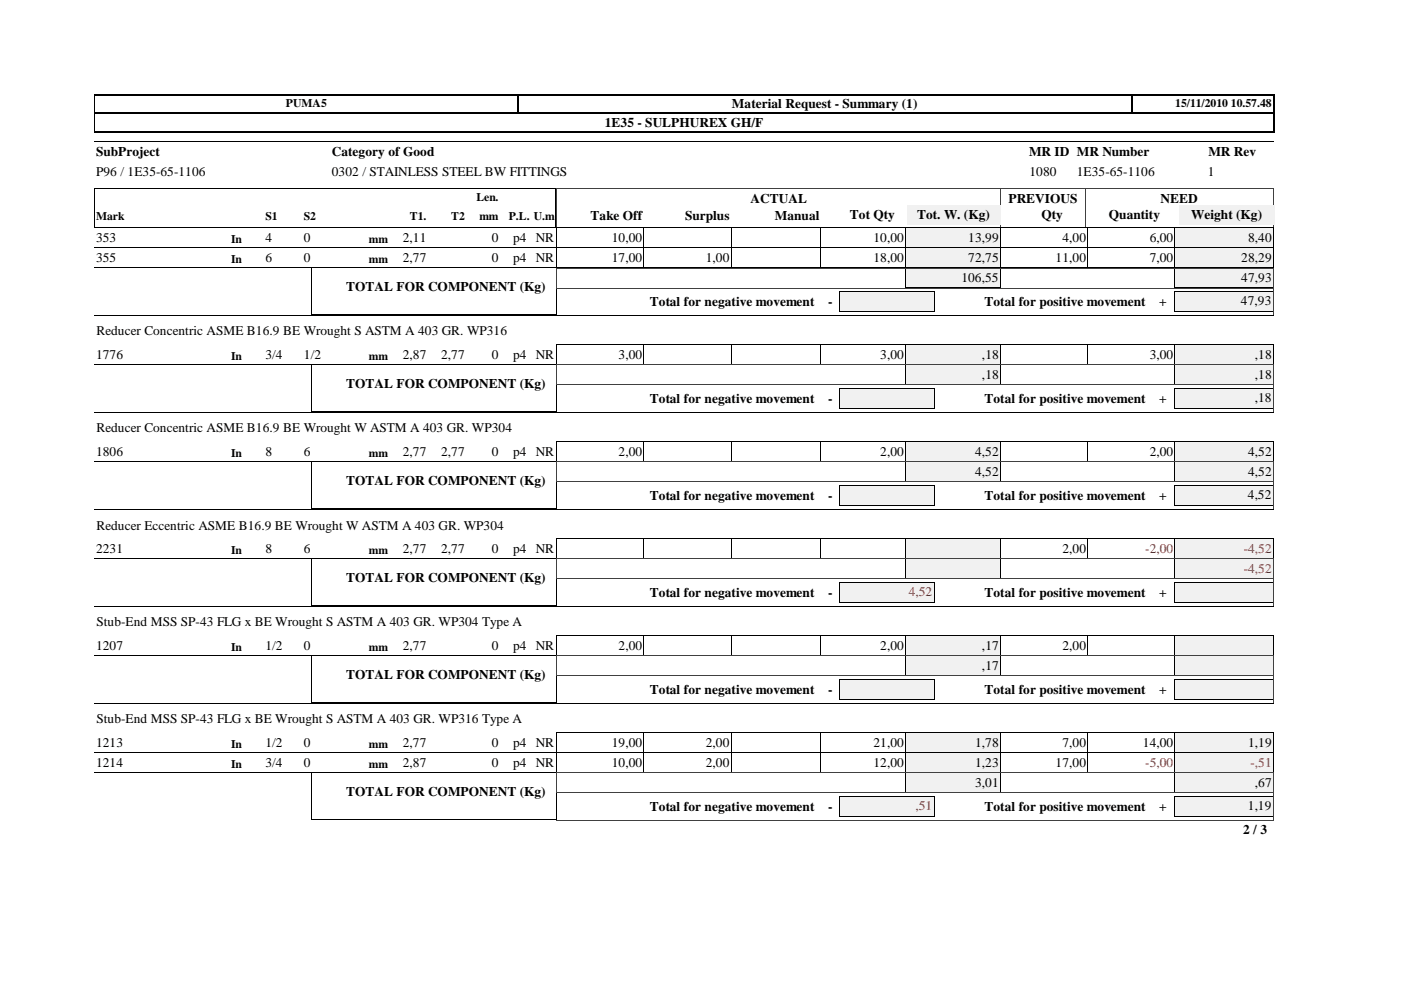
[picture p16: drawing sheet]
<svg xmlns="http://www.w3.org/2000/svg" width="297mm" height="210mm" viewBox="0 0 297 210" stroke-linecap="round" stroke-linejoin="round" font-family="sans-serif">
<defs><g id="words">
<g font-size="2.8">
<text x="155.2" y="22.9">Material Request - Summary (1)</text>
<text x="128.2" y="26.8">1E35 - SULPHUREX GH/F</text>
<text x="20.4" y="33.1">SubProject</text>
<text x="70.4" y="33">Category of Good</text>
<text x="218.2" y="33">MR ID MR Number</text>
<text x="256.2" y="33">MR Rev</text>
<text x="20.4" y="37.3">P96 / 1E35-65-1106</text>
<text x="70.4" y="37.2">0302 / STAINLESS STEEL BW FITTINGS</text>
<text x="218.3" y="37.2">1080</text>
<text x="228.3" y="37.2">1E35-65-1106</text>
<text x="256.1" y="37.2">1</text>
<text x="125.2" y="46.7">Take Off</text>
<text x="145.2" y="46.7">Surplus</text>
<text x="159.1" y="43">ACTUAL</text>
<text x="164.3" y="46.7">Manual</text>
<text x="180.2" y="46.4">Tot Qty</text>
<text x="194.4" y="46.4">Tot. W. (Kg)</text>
<text x="213.8" y="43">PREVIOUS</text>
<text x="220.8" y="46.4">Qty</text>
<text x="235.1" y="46.4">Quantity</text>
<text x="246.1" y="43">NEED</text>
<text x="252.6" y="46.4">Weight (Kg)</text>
<text x="20.4" y="51.3">353</text>
<text x="56.3" y="51.3">4</text>
<text x="64.4" y="51.3">0</text>
<text x="85.4" y="51.3">2,11</text>
<text x="104.3" y="51.3">0</text>
<text x="108.8" y="51.3">p4 NR</text>
<text x="129.7" y="51.3">10,00</text>
<text x="185.2" y="51.3">10,00</text>
<text x="205.3" y="51.3">13,99</text>
<text x="225.3" y="51.3">4,00</text>
<text x="243.8" y="51.3">6,00</text>
<text x="264.6" y="51.3">8,40</text>
<text x="20.4" y="55.5">355</text>
<text x="56.3" y="55.5">6</text>
<text x="64.4" y="55.5">0</text>
<text x="85.4" y="55.5">2,77</text>
<text x="104.3" y="55.5">0</text>
<text x="108.8" y="55.5">p4 NR</text>
<text x="129.7" y="55.5">17,00</text>
<text x="149.6" y="55.5">1,00</text>
<text x="185.2" y="55.5">18,00</text>
<text x="203.8" y="59.7">106,55</text>
<text x="205.3" y="55.5">72,75</text>
<text x="223.8" y="55.5">11,00</text>
<text x="243.8" y="55.5">7,00</text>
<text x="263.2" y="55.5">28,29</text>
<text x="263.2" y="59.7">47,93</text>
<text x="73.4" y="61.8">TOTAL FOR COMPONENT (Kg)</text>
<text x="137.7" y="64.8">Total for negative movement</text>
<text x="175.6" y="64.8">-</text>
<text x="208.7" y="64.8">Total for positive movement</text>
<text x="245.7" y="64.8">+</text>
<text x="263.1" y="64.8">47,93</text>
<text x="20.4" y="71.1">Reducer Concentric ASME B16.9 BE Wrought S ASTM A 403 GR. WP316</text>
<text x="20.4" y="76">1776</text>
<text x="56.3" y="76">3/4</text>
<text x="64.4" y="76">1/2</text>
<text x="85.4" y="76">2,87</text>
<text x="93.5" y="76">2,77</text>
<text x="104.3" y="76">0</text>
<text x="108.8" y="76">p4 NR</text>
<text x="131.1" y="76">3,00</text>
<text x="186.6" y="76">3,00</text>
<text x="208.2" y="76">,18</text>
<text x="243.8" y="76">3,00</text>
<text x="266.1" y="76">,18</text>
<text x="73.4" y="82.3">TOTAL FOR COMPONENT (Kg)</text>
<text x="208.2" y="80.3">,18</text>
<text x="266.1" y="80.3">,18</text>
<text x="137.7" y="85.3">Total for negative movement</text>
<text x="175.6" y="85.3">-</text>
<text x="208.7" y="85.3">Total for positive movement</text>
<text x="245.7" y="85.3">+</text>
<text x="266" y="85.3">,18</text>
<text x="20.4" y="91.7">Reducer Concentric ASME B16.9 BE Wrought W ASTM A 403 GR. WP304</text>
<text x="20.4" y="96.6">1806</text>
<text x="56.3" y="96.6">8</text>
<text x="64.4" y="96.6">6</text>
<text x="85.4" y="96.6">2,77</text>
<text x="93.5" y="96.6">2,77</text>
<text x="104.3" y="96.6">0</text>
<text x="108.8" y="96.6">p4 NR</text>
<text x="131.1" y="96.6">2,00</text>
<text x="186.6" y="96.6">2,00</text>
<text x="206.8" y="96.6">4,52</text>
<text x="206.8" y="100.8">4,52</text>
<text x="243.8" y="96.6">2,00</text>
<text x="264.6" y="96.6">4,52</text>
<text x="264.6" y="100.8">4,52</text>
<text x="73.4" y="102.9">TOTAL FOR COMPONENT (Kg)</text>
<text x="137.7" y="105.9">Total for negative movement</text>
<text x="175.6" y="105.9">-</text>
<text x="208.7" y="105.9">Total for positive movement</text>
<text x="245.7" y="105.9">+</text>
<text x="264.5" y="105.9">4,52</text>
<text x="20.4" y="112.3">Reducer Eccentric ASME B16.9 BE Wrought W ASTM A 403 GR. WP304</text>
<text x="20.4" y="117.2">2231</text>
<text x="56.3" y="117.2">8</text>
<text x="64.4" y="117.2">6</text>
<text x="85.4" y="117.2">2,77</text>
<text x="93.5" y="117.2">2,77</text>
<text x="104.3" y="117.2">0</text>
<text x="108.8" y="117.2">p4 NR</text>
<text x="225.3" y="117.2">2,00</text>
<text x="73.4" y="123.4">TOTAL FOR COMPONENT (Kg)</text>
<text x="137.7" y="126.5">Total for negative movement</text>
<text x="175.6" y="126.5">-</text>
<text x="208.7" y="126.5">Total for positive movement</text>
<text x="245.7" y="126.5">+</text>
<text x="20.4" y="137.8">1207</text>
<text x="20.4" y="132.8">Stub-End MSS SP-43 FLG x BE Wrought S ASTM A 403 GR. WP304 Type A</text>
<text x="56.3" y="137.8">1/2</text>
<text x="64.4" y="137.8">0</text>
<text x="85.4" y="137.8">2,77</text>
<text x="104.3" y="137.8">0</text>
<text x="108.8" y="137.8">p4 NR</text>
<text x="131.1" y="137.8">2,00</text>
<text x="186.6" y="137.8">2,00</text>
<text x="208.2" y="137.8">,17</text>
<text x="225.3" y="137.8">2,00</text>
<text x="208.2" y="142">,17</text>
<text x="73.4" y="144">TOTAL FOR COMPONENT (Kg)</text>
<text x="137.7" y="147.1">Total for negative movement</text>
<text x="175.6" y="147.1">-</text>
<text x="208.7" y="147.1">Total for positive movement</text>
<text x="245.7" y="147.1">+</text>
<text x="20.4" y="153.4">Stub-End MSS SP-43 FLG x BE Wrought S ASTM A 403 GR. WP316 Type A</text>
<text x="20.4" y="158.3">1213</text>
<text x="56.3" y="158.3">1/2</text>
<text x="64.4" y="158.3">0</text>
<text x="85.4" y="158.3">2,77</text>
<text x="104.3" y="158.3">0</text>
<text x="108.8" y="158.3">p4 NR</text>
<text x="129.7" y="158.3">19,00</text>
<text x="149.6" y="158.3">2,00</text>
<text x="185.2" y="158.3">21,00</text>
<text x="206.8" y="158.3">1,78</text>
<text x="225.3" y="158.3">7,00</text>
<text x="242.3" y="158.3">14,00</text>
<text x="264.6" y="158.3">1,19</text>
<text x="20.4" y="162.6">1214</text>
<text x="56.3" y="162.6">3/4</text>
<text x="64.4" y="162.6">0</text>
<text x="85.4" y="162.6">2,87</text>
<text x="104.3" y="162.6">0</text>
<text x="108.8" y="162.6">p4 NR</text>
<text x="129.7" y="162.6">10,00</text>
<text x="149.6" y="162.6">2,00</text>
<text x="185.2" y="162.6">12,00</text>
<text x="206.8" y="162.6">1,23</text>
<text x="206.8" y="166.8">3,01</text>
<text x="223.8" y="162.6">17,00</text>
<text x="266.1" y="166.8">,67</text>
<text x="73.4" y="168.8">TOTAL FOR COMPONENT (Kg)</text>
<text x="137.7" y="171.9">Total for negative movement</text>
<text x="175.6" y="171.9">-</text>
<text x="208.7" y="171.9">Total for positive movement</text>
<text x="245.7" y="171.9">+</text>
<text x="264.5" y="171.8">1,19</text>
<text x="263.6" y="176.9">2 / 3</text>
</g>
<g font-size="2.8" fill="#f00">
<text x="242.8" y="117.2">-2,00</text>
<text x="263.7" y="117.2">-4,52</text>
<text x="263.7" y="121.4">-4,52</text>
<text x="192.7" y="126.4">4,52</text>
<text x="242.8" y="162.6">-5,00</text>
<text x="265.1" y="162.6">-,51</text>
<text x="194.1" y="171.8">,51</text>
</g>
<g font-size="2.5">
<text x="60.6" y="22.6">PUMA5</text>
<text x="249.2" y="22.6">15/11/2010 10.57.48</text>
<text x="20.4" y="46.7">Mark</text>
<text x="56.3" y="46.7">S1</text>
<text x="64.4" y="46.7">S2</text>
<text x="86.9" y="46.7">T1.</text>
<text x="95.7" y="46.7">T2</text>
<text x="101" y="42.7">Len.</text>
<text x="101.6" y="46.7">mm</text>
<text x="107.9" y="46.7">P.L. U.m</text>
<text x="49" y="51.5">In</text>
<text x="78.2" y="51.5">mm</text>
<text x="49" y="55.8">In</text>
<text x="78.2" y="55.8">mm</text>
<text x="49" y="76.3">In</text>
<text x="78.2" y="76.3">mm</text>
<text x="49" y="96.9">In</text>
<text x="78.2" y="96.9">mm</text>
<text x="49" y="117.4">In</text>
<text x="78.2" y="117.4">mm</text>
<text x="49" y="138">In</text>
<text x="78.2" y="138">mm</text>
<text x="49" y="158.6">In</text>
<text x="78.2" y="158.6">mm</text>
<text x="49" y="162.8">In</text>
<text x="78.2" y="162.8">mm</text>
</g>
</g></defs>
<path d="M270.1 20v4.1M20 20.1h250.3M20 24h250.3M20 27.9h250.3" fill="none" stroke="#000" stroke-width=".25"/>
<path d="M239.9 20v4.1" fill="none" stroke="#000" stroke-width=".38"/>
<path d="M109.9 20v4.1" fill="none" stroke="#000" stroke-width=".34"/>
<path d="M20.1 20v8M20 30h250M20 39.9h97.9M20 39.9v8.3l97.9 .1v-8.4" fill="none" stroke="#000" stroke-width=".21"/>
<path d="M20 24h250.3M270.1 23.9v4.1" fill="none" stroke="#000" stroke-width=".3"/>
<path d="M118 39.9h152M118 39.9v8.3h152M212.1 39.9v8.4M212.2 39.9v8.4M230.1 39.9v8.4M270 39.9v8.4" fill="none" stroke="#404040" stroke-width=".21"/>
<path d="M99.6 43.9h6.4v3.8h-6.4z" fill="#fff"/>
<g fill="#f1f1f1">
<path d="M192.3 43.4h19.8v4.2h-19.8z"/>
<path d="M250 43.4h20.2v4.2h-20.2z"/>
</g>
<path d="M20 52.5h172.1M118 48.3h74.1M118 48.3v4.2M136.5 48.3v4.2M155 48.3v4.2M174.1 48.3v4.2M192 48.3v4.2M212.1 48.3h37M212.1 48.3v4.2M230.6 48.3v4.2M249.1 48.3v4.2h-37" fill="none" stroke="#000" stroke-width=".21"/>
<path d="M192.1 48.3h20v4.2h-20z" fill="#f1f1f1"/>
<path d="M192 48.3h20.1M192 48.3v4.2h20.1v-4.2" fill="none" stroke="#000" stroke-width=".21"/>
<path d="M249.1 48.3h20.9v4.2h-20.9z" fill="#f1f1f1"/>
<g fill="none" stroke="#000" stroke-width=".21">
<path d="M20 56.7h172.1M118 52.5h74.1M118 52.5v4.3M136.5 52.5v4.3M155 52.5v4.3M174.1 52.5v4.3M192 52.5v4.3M212.1 52.5h57.9M212.1 52.5v4.3M230.6 52.5v4.3M249.1 48.3h20.9M249.1 48.3v8.5l-37-.1"/>
<path d="M270 48.3v4.2"/>
</g>
<path d="M192.1 52.5h20v4.2h-20z" fill="#f1f1f1"/>
<path d="M192 52.5h20.1M192 52.5v4.2l20.1 .1v-4.3" fill="none" stroke="#000" stroke-width=".21"/>
<path d="M249.1 52.5h20.9v4.2h-20.9z" fill="#f1f1f1"/>
<path d="M249.1 52.5h20.9M249.1 56.7h20.9M249.1 52.5v4.3M270 52.5v4.3" fill="none" stroke="#000" stroke-width=".21"/>
<path d="M192.1 56.7h20v4.3h-20z" fill="#f1f1f1"/>
<path d="M192 56.7h20.1M192 56.7v4.3M212.1 56.7v4.3M192 61h20.1" fill="none" stroke="#000" stroke-width=".21"/>
<path d="M249.1 56.7h20.9v4.3h-20.9z" fill="#f1f1f1"/>
<path d="M249.1 56.7h20.9M249.1 56.7v4.3M270 56.7v4.3M249.1 61h20.9" fill="none" stroke="#000" stroke-width=".21"/>
<path d="M249.1 61.8h20.8v4.2h-20.8z" fill="#f1f1f1"/>
<path d="M249 61.7h21M249.1 61.7l-.1 4.3h20.9v-4.3" fill="none" stroke="#000" stroke-width=".21"/>
<path d="M178 61.8h20v4.2h-20z" fill="#f1f1f1"/>
<g fill="none" stroke="#000" stroke-width=".21">
<path d="M66 56.7h52.1M66 56.7v10M118 56.7v10M20 66.8h250M20 77.3h172.1M66 66.7h52.1M136.5 73v4.3M155 73v4.3M174.1 73v4.3M177.9 61.7h20.2M177.9 61.7v4.3h20.2v-4.3M192 73v4.3"/>
<path d="M192.1 73h-74.1v4.3M212.1 73h37v4.3h-37M212.1 73v4.3M230.6 73v4.3"/>
</g>
<path d="M118 61v5.8h152.1v-5.7h-152.1v-4.3h152.1v4.3" fill="none" stroke="#404040" stroke-width=".21"/>
<path d="M192.1 73h20v4.3h-20z" fill="#f1f1f1"/>
<path d="M192 73h20.1v4.3h-20.1z" fill="none" stroke="#000" stroke-width=".21"/>
<path d="M249.1 73h20.9v4.3h-20.9z" fill="#f1f1f1"/>
<path d="M249.1 73h20.9M249.1 77.3h20.9M249.1 73v4.3M270 73v4.3" fill="none" stroke="#000" stroke-width=".21"/>
<path d="M192.1 77.3h20v4.2h-20z" fill="#f1f1f1"/>
<path d="M192 77.3h20.1v4.2h-20.1z" fill="none" stroke="#000" stroke-width=".21"/>
<path d="M249.1 77.3h20.9v4.2h-20.9z" fill="#f1f1f1"/>
<path d="M249.1 77.3h20.9M249.1 77.3v4.2M270 77.3v4.2M249.1 81.5h20.9" fill="none" stroke="#000" stroke-width=".21"/>
<path d="M249.1 82.3h20.8v4.2h-20.8z" fill="#f1f1f1"/>
<path d="M249 82.3h21l-.1 4.2h-20.9z" fill="none" stroke="#000" stroke-width=".21"/>
<path d="M178 82.3h20v4.2h-20z" fill="#f1f1f1"/>
<g fill="none" stroke="#000" stroke-width=".21">
<path d="M66 77.3h52.1l-.1 9.9h-52zM20 87.4h250M20 97.9h172.1M136.5 93.6v4.3M155 93.6v4.3M174.1 93.6v4.3M177.9 82.3h20.2v4.2h-20.2zM192 93.6v4.3M192.1 93.6h-74.1v4.3M212.1 93.6h37v4.3M212.1 97.9h37M212.1 93.6v4.3"/>
<path d="M230.6 93.6v4.3"/>
</g>
<path d="M118 77.4h152.1M118 77.3v4.3M270.1 77.3v4.3M118 81.6v5.8h152.1v-5.8h-152.1" fill="none" stroke="#404040" stroke-width=".21"/>
<path d="M192.1 93.6h20v4.2h-20z" fill="#f1f1f1"/>
<path d="M192 97.9h20.1M192 97.9v-4.3h20.1v4.3" fill="none" stroke="#000" stroke-width=".21"/>
<path d="M249.1 93.6h20.9v4.2h-20.9z" fill="#f1f1f1"/>
<path d="M249.1 93.6h20.9M249.1 97.9h20.9M249.1 93.6v4.3M270 93.6v4.3" fill="none" stroke="#000" stroke-width=".21"/>
<path d="M192.1 97.8h20v4.3h-20z" fill="#f1f1f1"/>
<path d="M192 97.9h20.1v4.2h-20.1z" fill="none" stroke="#000" stroke-width=".21"/>
<path d="M249.1 97.8h20.9v4.3h-20.9z" fill="#f1f1f1"/>
<path d="M249.1 97.9h20.9M249.1 97.8v4.3M270 97.8v4.3M249.1 102.1h20.9" fill="none" stroke="#000" stroke-width=".21"/>
<path d="M249.1 102.9h20.8v4.2h-20.8z" fill="#f1f1f1"/>
<path d="M249 107.1h21M249.1 107.1l-.1-4.3h21l-.1 4.3" fill="none" stroke="#000" stroke-width=".21"/>
<path d="M178 102.9h20v4.2h-20z" fill="#f1f1f1"/>
<g fill="none" stroke="#000" stroke-width=".21">
<path d="M66 97.9h52.1l-.1 9.9h-52zM20 108h250M20 118.4h172.1M136.5 114.2v4.2M155 114.2v4.2M174.1 114.2v4.2M177.9 107.1h20.2M177.9 107.1v-4.3h20.2v4.3M192 114.2v4.2M192.1 114.2h-74.1v4.2M212.1 114.2h37v4.2M212.1 118.4h37"/>
<path d="M212.1 114.2v4.2M230.6 114.2v4.2"/>
</g>
<path d="M118 97.9h152.1M118 97.9v4.3h152.1M270.1 97.9v4.3M118 107.9h152.1M118 102.2v5.7M270.1 102.2v5.7" fill="none" stroke="#404040" stroke-width=".21"/>
<path d="M192.1 114.2h20v4.2h-20z" fill="#f1f1f1"/>
<path d="M192 118.4h20.1M192 118.4v-4.2h20.1v4.2" fill="none" stroke="#000" stroke-width=".21"/>
<path d="M249.1 114.2h20.9v4.2h-20.9z" fill="#f1f1f1"/>
<path d="M249.1 114.2h20.9M249.1 118.4h20.9M249.1 114.2v4.2M270 114.2v4.2" fill="none" stroke="#000" stroke-width=".21"/>
<path d="M192.1 118.4h20v4.2h-20z" fill="#f1f1f1"/>
<path d="M192 122.7h20.1M192 122.7v-4.3h20.1v4.3" fill="none" stroke="#000" stroke-width=".21"/>
<path d="M249.1 118.4h20.9v4.2h-20.9z" fill="#f1f1f1"/>
<path d="M249.1 118.4h20.9M249.1 118.4v4.3M270 118.4v4.3M249.1 122.7h20.9" fill="none" stroke="#000" stroke-width=".21"/>
<path d="M249.1 123.4h20.8v4.2h-20.8z" fill="#f1f1f1"/>
<path d="M249 123.4h21M249 127.7h21M249.1 123.4v4.3M269.9 123.4v4.3" fill="none" stroke="#000" stroke-width=".21"/>
<path d="M178 123.4h20v4.2h-20z" fill="#f1f1f1"/>
<g fill="none" stroke="#000" stroke-width=".21">
<path d="M66 118.4h52.1l-.1 10h-52zM20 128.5h250M20 139h172.1M118 134.8h74.1M118 134.7v4.3M136.5 134.7v4.3M155 134.7v4.3M174.1 134.7v4.3M177.9 123.4h20.2M177.9 127.7h20.2M177.9 123.4v4.3M192 134.7v4.3"/>
<path d="M198.1 123.4v4.3M212.1 134.8h37M212.1 139h37M212.1 134.7v4.3M230.6 134.7v4.3M249.1 134.7v4.3"/>
</g>
<path d="M118 118.5h152.1M118 118.5v4.2h152.1M270.1 118.5v4.3M118 128.5h152.1M118 122.7v5.8M270.1 122.7v5.8" fill="none" stroke="#404040" stroke-width=".21"/>
<path d="M192.1 134.7h20v4.3h-20z" fill="#f1f1f1"/>
<path d="M192 134.8h20.1M192 139h20.1M192 134.7v4.3M212.1 134.7v4.3" fill="none" stroke="#000" stroke-width=".21"/>
<path d="M249.1 134.7h20.9v4.3h-20.9z" fill="#f1f1f1"/>
<path d="M249.1 134.8h20.9M249.1 139h20.9M249.1 134.7v4.3M270 134.7v4.3" fill="none" stroke="#000" stroke-width=".21"/>
<path d="M192.1 139h20v4.2h-20z" fill="#f1f1f1"/>
<path d="M192 143.2h20.1M192 143.3v-4.3h20.1v4.3" fill="none" stroke="#000" stroke-width=".21"/>
<path d="M249.1 139h20.9v4.2h-20.9z" fill="#f1f1f1"/>
<path d="M249.1 139h20.9M249.1 139v4.3M270 139v4.3M249.1 143.2h20.9" fill="none" stroke="#000" stroke-width=".21"/>
<path d="M249.1 144h20.8v4.2h-20.8z" fill="#f1f1f1"/>
<path d="M249 144h21M249.1 144l-.1 4.2 20.9 .1v-4.3" fill="none" stroke="#000" stroke-width=".21"/>
<path d="M178 144h20v4.2h-20z" fill="#f1f1f1"/>
<g fill="none" stroke="#000" stroke-width=".21">
<path d="M20 149.1h250M20 159.6h172.1M66 148.9h52.1M66 149v-10h52.1l-.1 10M118 155.3h74.1M118 155.3v4.3M136.5 155.3v4.3M155 155.3v4.3M174.1 155.3v4.3M177.9 144h20.2M177.9 144v4.2l20.2 .1v-4.3M192 155.3v4.3"/>
<path d="M212.1 155.3h37M212.1 155.3v4.3M230.6 155.3v4.3M249.1 155.3v4.3h-37"/>
</g>
<path d="M118 143.3v5.8h152.1v-5.8M270.1 143.3h-152.1v-4.2h152.1v4.2" fill="none" stroke="#404040" stroke-width=".21"/>
<path d="M192.1 155.3h20v4.3h-20z" fill="#f1f1f1"/>
<path d="M192 155.3h20.1M192 155.3v4.3h20.1v-4.3" fill="none" stroke="#000" stroke-width=".21"/>
<path d="M249.1 155.3h20.9v4.3h-20.9z" fill="#f1f1f1"/>
<g fill="none" stroke="#000" stroke-width=".21">
<path d="M118 159.6h74.1M118 159.6v4.2M136.5 159.6v4.2M155 159.6v4.2M174.1 159.6v4.2M192 159.6v4.2M212.1 159.6h57.9M212.1 159.6v4.2M230.6 159.6v4.2M249.1 155.3h20.9M249.1 155.3v8.5M270 155.3v4.3"/>
<path d="M20 163.8h172.1M212.1 163.8h37"/>
</g>
<path d="M192.1 159.6h20v4.2h-20z" fill="#f1f1f1"/>
<path d="M192 159.6h20.1M192 159.6v4.2M212.1 159.6v4.2M192 163.8h20.1" fill="none" stroke="#000" stroke-width=".21"/>
<path d="M249.1 159.6h20.9v4.2h-20.9z" fill="#f1f1f1"/>
<path d="M249.1 159.6h20.9M249.1 159.6v4.2M270 159.6v4.2M249.1 163.8h20.9" fill="none" stroke="#000" stroke-width=".21"/>
<path d="M192.1 163.8h20v4.2h-20z" fill="#f1f1f1"/>
<path d="M192 168h20.1M192 168.1v-4.3h20.1v4.3" fill="none" stroke="#000" stroke-width=".21"/>
<path d="M249.1 163.8h20.9v4.2h-20.9z" fill="#f1f1f1"/>
<path d="M249.1 163.8h20.9M249.1 168h20.9M249.1 163.8v4.3M270 163.8v4.3" fill="none" stroke="#000" stroke-width=".21"/>
<path d="M249.1 168.8h20.8v4.2h-20.8z" fill="#f1f1f1"/>
<path d="M249 168.8h21M249.1 168.8l-.1 4.2 20.9 .1v-4.3" fill="none" stroke="#000" stroke-width=".21"/>
<path d="M178 168.8h20v4.2h-20z" fill="#f1f1f1"/>
<path d="M66 173.8h52.1M66 173.8v-10h52.1l-.1 10M177.9 168.8h20.2M177.9 168.8v4.2l20.2 .1v-4.3" fill="none" stroke="#000" stroke-width=".21"/>
<path d="M118 168.1v5.8h152.1v-5.8h-152.1v-4.2h152.1v4.2" fill="none" stroke="#404040" stroke-width=".21"/>
<use href="#words"/>
</svg>
